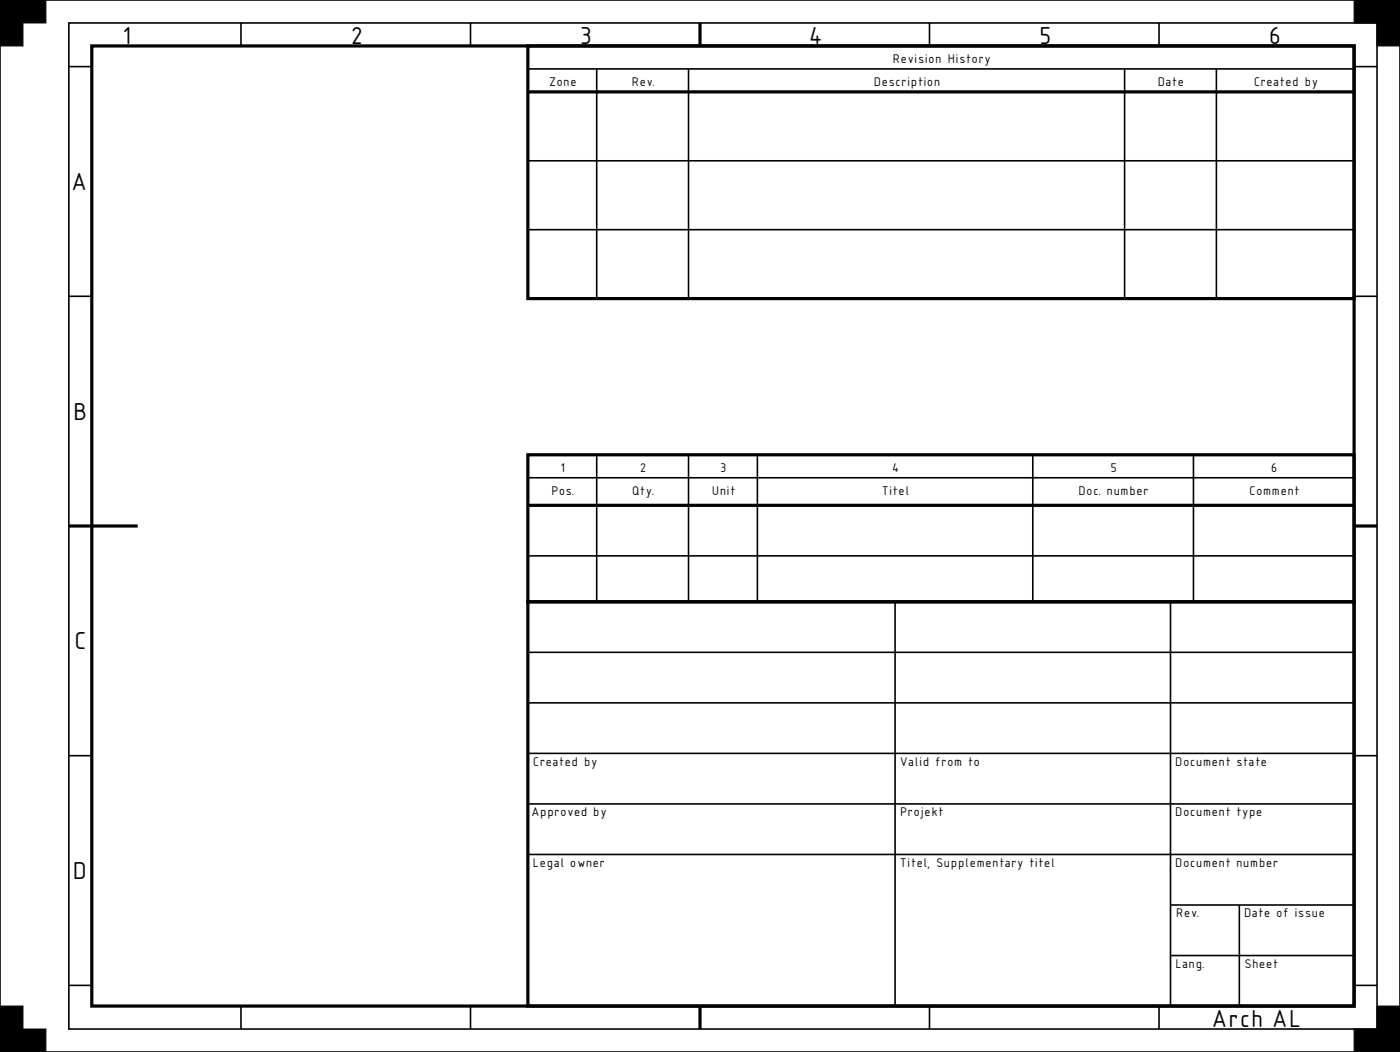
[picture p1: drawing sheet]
<svg xmlns="http://www.w3.org/2000/svg" width="305mm" height="229mm" viewBox="0 0 305 229" stroke-linecap="round" stroke-linejoin="round" font-family="sans-serif">
<defs><g id="words">
<g font-size="5">
<text x="26.3" y="9.6">1</text>
<text x="76.1" y="9.6">2</text>
<text x="126.1" y="9.6">3</text>
<text x="176.1" y="9.6">4</text>
<text x="226" y="9.6">5</text>
<text x="276" y="9.6">6</text>
<text x="15.7" y="41.3">A</text>
<text x="15.6" y="91.3">B</text>
<text x="15.8" y="141.3">C</text>
<text x="15.6" y="191.3">D</text>
<text x="264.2" y="223.6">Arch AL</text>
</g>
<g font-size="2.6">
<text x="194.2" y="13.7">Revision History</text>
<text x="119.4" y="18.7">Zone</text>
<text x="137.3" y="18.7">Rev.</text>
<text x="190.2" y="18.7">Description</text>
<text x="252.1" y="18.7">Date</text>
<text x="272.9" y="18.7">Created by</text>
<text x="119.9" y="107.7">Pos.</text>
<text x="121.9" y="102.7">1</text>
<text x="137.5" y="107.7">Qty.</text>
<text x="139.3" y="102.7">2</text>
<text x="154.9" y="107.7">Unit</text>
<text x="156.8" y="102.7">3</text>
<text x="192" y="107.7">Titel</text>
<text x="194.3" y="102.7">4</text>
<text x="234.8" y="107.7">Doc. number</text>
<text x="241.7" y="102.7">5</text>
<text x="271.9" y="107.7">Comment</text>
<text x="276.7" y="102.7">6</text>
<text x="115.9" y="166.7">Created by</text>
<text x="195.9" y="166.7">Valid from to</text>
<text x="255.9" y="166.7">Document state</text>
<text x="115.9" y="177.7">Approved by</text>
<text x="195.9" y="177.7">Projekt</text>
<text x="255.9" y="177.7">Document type</text>
<text x="115.9" y="188.7">Legal owner</text>
<text x="195.9" y="188.7">Titel, Supplementary titel</text>
<text x="255.9" y="188.7">Document number</text>
<text x="255.9" y="199.7">Rev.</text>
<text x="270.9" y="199.7">Date of issue</text>
<text x="255.9" y="210.7">Lang.</text>
<text x="270.9" y="210.7">Sheet</text>
</g>
</g></defs>
<g fill="#000" stroke="#000" stroke-width=".22">
<path d="M0 0h5v10h-5z" fill-rule="evenodd"/>
<path d="M0 0h10v5h-10z" fill-rule="evenodd"/>
<path d="M300 0h5v10h-5z" fill-rule="evenodd"/>
<path d="M295 0h10v5h-10z" fill-rule="evenodd"/>
<path d="M0 219h5v10h-5z" fill-rule="evenodd"/>
<path d="M0 224h10v5h-10z" fill-rule="evenodd"/>
<path d="M300 219h5v10h-5z" fill-rule="evenodd"/>
<path d="M295 224h10v5h-10z" fill-rule="evenodd"/>
</g>
<g fill="none" stroke="#000" stroke-width=".35">
<path d="M0 0h305v229h-305zM15 5h285v219h-285zM15 14.5h5M52.5 5v5M102.5 5v5M115 15h180M130 15v50M150 15v50M202.5 5v5M245 15v50M252.5 5v5M265 15v50"/>
<path d="M295 14.5h5M115 20h180M115 35h180M115 50h180M15 64.5h5M295 64.5h5M130 99v32M150 99v32M165 99v32M225 99v32M260 99v32M115 104h180"/>
<path d="M115 121h180M195 131v88M255 131v88M115 153h180M115 142h180M15 164.5h5M115 175h180M115 164h180M295 164.5h5M115 186h180M255 197h40M270 197v22"/>
<path d="M15 214.5h5M52.5 219v5M102.5 219v5M202.5 219v5M252.5 219v5M255 208h40M295 214.5h5"/>
</g>
<path d="M20 10h275v209h-275zM115 10h180v55h-180zM152.5 5v5M115 20h180M115 99h180v32h-180zM15 114.5h15M115 110h180M295 114.5h5M115 131h180v88h-180zM152.5 219v5" fill="none" stroke="#000" stroke-width=".7" stroke-linecap="butt"/>
<use href="#words"/>
</svg>
